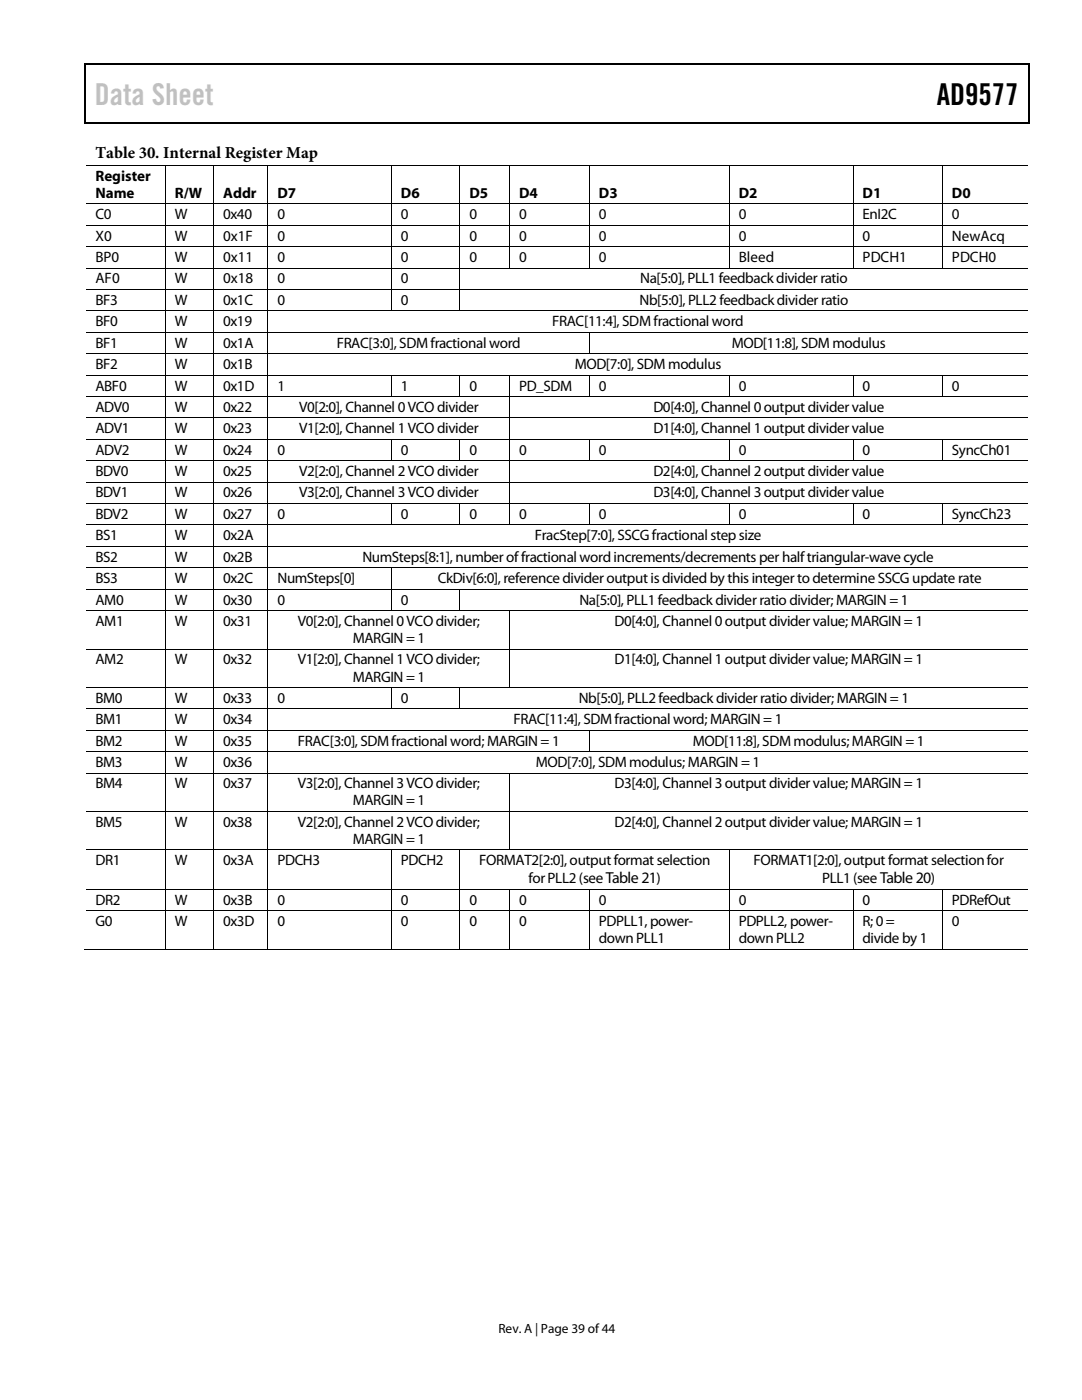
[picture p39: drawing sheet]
<svg xmlns="http://www.w3.org/2000/svg" width="216mm" height="279mm" viewBox="0 0 216 279" stroke-linecap="round" stroke-linejoin="round" font-family="sans-serif">
<defs><g id="words">
<text font-size="6" fill="#c1c1c1" x="18.9" y="20.9">Data Sheet</text>
<text font-size="6" x="186.9" y="20.9">AD9577</text>
<text font-size="3.3" x="19" y="31.6">Table 30. Internal Register Map</text>
<g font-size="3">
<text x="19" y="36">Register</text>
<text x="19" y="39.5">Name</text>
<text x="34.9" y="39.5">R/W</text>
<text x="44.5" y="39.5">Addr</text>
<text x="55.4" y="39.5">D7</text>
<text x="80" y="39.5">D6</text>
<text x="93.7" y="39.5">D5</text>
<text x="103.6" y="39.5">D4</text>
<text x="119.5" y="39.5">D3</text>
<text x="147.4" y="39.5">D2</text>
<text x="172.1" y="39.5">D1</text>
<text x="190" y="39.5">D0</text>
<text x="19" y="43.7">C0</text>
<text x="34.9" y="43.7">W</text>
<text x="44.5" y="43.7">0x40</text>
<text x="55.4" y="43.7">0</text>
<text x="80" y="43.7">0</text>
<text x="93.7" y="43.7">0</text>
<text x="103.6" y="43.7">0</text>
<text x="119.5" y="43.7">0</text>
<text x="147.4" y="43.7">0</text>
<text x="172.1" y="43.7">EnI2C</text>
<text x="189.9" y="43.7">0</text>
<text x="19" y="48">X0</text>
<text x="19" y="52.3">BP0</text>
<text x="34.9" y="52.3">W</text>
<text x="34.9" y="48">W</text>
<text x="44.5" y="52.3">0x11</text>
<text x="44.5" y="48">0x1F</text>
<text x="55.4" y="52.3">0</text>
<text x="55.4" y="48">0</text>
<text x="80" y="52.3">0</text>
<text x="80" y="48">0</text>
<text x="93.7" y="52.3">0</text>
<text x="93.7" y="48">0</text>
<text x="103.6" y="52.3">0</text>
<text x="103.6" y="48">0</text>
<text x="119.5" y="52.3">0</text>
<text x="119.5" y="48">0</text>
<text x="147.4" y="52.3">Bleed</text>
<text x="147.4" y="48">0</text>
<text x="172.1" y="52.3">PDCH1</text>
<text x="172.1" y="48">0</text>
<text x="189.9" y="52.3">PDCH0</text>
<text x="190" y="48">NewAcq</text>
<text x="19" y="56.6">AF0</text>
<text x="34.9" y="56.6">W</text>
<text x="44.5" y="56.6">0x18</text>
<text x="55.4" y="56.6">0</text>
<text x="80" y="56.6">0</text>
<text x="127.8" y="56.6">Na[5:0], PLL1 feedback divider ratio</text>
<text x="19" y="60.8">BF3</text>
<text x="19" y="65.1">BF0</text>
<text x="34.9" y="60.8">W</text>
<text x="34.9" y="65.1">W</text>
<text x="44.5" y="60.8">0x1C</text>
<text x="44.5" y="65.1">0x19</text>
<text x="55.4" y="60.8">0</text>
<text x="80" y="60.8">0</text>
<text x="110.2" y="65.1">FRAC[11:4], SDM fractional word</text>
<text x="127.6" y="60.8">Nb[5:0], PLL2 feedback divider ratio</text>
<text x="19" y="69.4">BF1</text>
<text x="34.9" y="69.4">W</text>
<text x="44.5" y="69.4">0x1A</text>
<text x="67.2" y="69.4">FRAC[3:0], SDM fractional word</text>
<text x="146" y="69.4">MOD[11:8], SDM modulus</text>
<text x="19" y="73.7">BF2</text>
<text x="19" y="77.9">ABF0</text>
<text x="34.9" y="77.9">W</text>
<text x="34.9" y="73.7">W</text>
<text x="44.5" y="77.9">0x1D</text>
<text x="44.5" y="73.7">0x1B</text>
<text x="55.4" y="77.9">1</text>
<text x="80" y="77.9">1</text>
<text x="93.7" y="77.9">0</text>
<text x="103.6" y="77.9">PD_SDM</text>
<text x="114.7" y="73.7">MOD[7:0], SDM modulus</text>
<text x="119.5" y="77.9">0</text>
<text x="147.4" y="77.9">0</text>
<text x="172.1" y="77.9">0</text>
<text x="189.9" y="77.9">0</text>
<text x="19" y="82.2">ADV0</text>
<text x="34.9" y="82.2">W</text>
<text x="44.5" y="82.2">0x22</text>
<text x="59.7" y="82.2">V0[2:0], Channel 0 VCO divider</text>
<text x="130.4" y="82.2">D0[4:0], Channel 0 output divider value</text>
<text x="19" y="86.5">ADV1</text>
<text x="34.9" y="86.5">W</text>
<text x="44.5" y="86.5">0x23</text>
<text x="59.7" y="86.5">V1[2:0], Channel 1 VCO divider</text>
<text x="130.4" y="86.5">D1[4:0], Channel 1 output divider value</text>
<text x="19" y="90.8">ADV2</text>
<text x="19" y="95">BDV0</text>
<text x="34.9" y="95">W</text>
<text x="34.9" y="90.8">W</text>
<text x="44.5" y="95">0x25</text>
<text x="44.5" y="90.8">0x24</text>
<text x="55.4" y="90.8">0</text>
<text x="59.7" y="95">V2[2:0], Channel 2 VCO divider</text>
<text x="80" y="90.8">0</text>
<text x="93.7" y="90.8">0</text>
<text x="103.6" y="90.8">0</text>
<text x="119.5" y="90.8">0</text>
<text x="130.4" y="95">D2[4:0], Channel 2 output divider value</text>
<text x="147.4" y="90.8">0</text>
<text x="172.1" y="90.8">0</text>
<text x="189.9" y="90.8">SyncCh01</text>
<text x="19" y="99.3">BDV1</text>
<text x="34.9" y="99.3">W</text>
<text x="44.5" y="99.3">0x26</text>
<text x="59.7" y="99.3">V3[2:0], Channel 3 VCO divider</text>
<text x="130.4" y="99.3">D3[4:0], Channel 3 output divider value</text>
<text x="19" y="103.5">BDV2</text>
<text x="19" y="107.8">BS1</text>
<text x="34.9" y="103.5">W</text>
<text x="34.9" y="107.8">W</text>
<text x="44.5" y="103.5">0x27</text>
<text x="44.5" y="107.8">0x2A</text>
<text x="55.4" y="103.5">0</text>
<text x="80" y="103.5">0</text>
<text x="93.7" y="103.5">0</text>
<text x="103.6" y="103.5">0</text>
<text x="106.7" y="107.8">FracStep[7:0], SSCG fractional step size</text>
<text x="119.5" y="103.5">0</text>
<text x="147.4" y="103.5">0</text>
<text x="172.1" y="103.5">0</text>
<text x="189.9" y="103.5">SyncCh23</text>
<text x="19" y="112.1">BS2</text>
<text x="34.9" y="112.1">W</text>
<text x="44.5" y="112.1">0x2B</text>
<text x="72.3" y="112.1">NumSteps[8:1], number of fractional word increments/decrements per half triangular-wave cycle</text>
<text x="19" y="116.4">BS3</text>
<text x="34.9" y="116.4">W</text>
<text x="44.5" y="116.4">0x2C</text>
<text x="55.4" y="116.4">NumSteps[0]</text>
<text x="87.4" y="116.4">CkDiv[6:0], reference divider output is divided by this integer to determine SSCG update rate</text>
<text x="19" y="120.7">AM0</text>
<text x="19" y="124.9">AM1</text>
<text x="34.9" y="120.7">W</text>
<text x="34.9" y="124.9">W</text>
<text x="44.5" y="120.7">0x30</text>
<text x="44.5" y="124.9">0x31</text>
<text x="55.4" y="120.7">0</text>
<text x="59.4" y="124.9">V0[2:0], Channel 0 VCO divider;</text>
<text x="80" y="120.7">0</text>
<text x="115.6" y="120.7">Na[5:0], PLL1feedback divider ratio divider; MARGIN = 1</text>
<text x="122.6" y="124.9">D0[4:0], Channel 0 output divider value; MARGIN = 1</text>
<text x="70.4" y="128.4">MARGIN = 1</text>
<text x="19" y="132.6">AM2</text>
<text x="34.9" y="132.6">W</text>
<text x="44.5" y="132.6">0x32</text>
<text x="59.4" y="132.6">V1[2:0], Channel 1 VCO divider;</text>
<text x="70.4" y="136">MARGIN = 1</text>
<text x="122.6" y="132.6">D1[4:0], Channel 1 output divider value; MARGIN = 1</text>
<text x="19" y="140.3">BM0</text>
<text x="34.9" y="140.3">W</text>
<text x="44.5" y="140.3">0x33</text>
<text x="55.4" y="140.3">0</text>
<text x="80" y="140.3">0</text>
<text x="115.5" y="140.3">Nb[5:0], PLL2 feedback divider ratio divider; MARGIN = 1</text>
<text x="19" y="144.5">BM1</text>
<text x="19" y="148.8">BM2</text>
<text x="34.9" y="144.5">W</text>
<text x="34.9" y="148.8">W</text>
<text x="44.5" y="144.5">0x34</text>
<text x="44.5" y="148.8">0x35</text>
<text x="59.4" y="148.8">FRAC[3:0], SDM fractional word; MARGIN = 1</text>
<text x="102.4" y="144.5">FRAC[11:4], SDM fractional word; MARGIN = 1</text>
<text x="138.3" y="148.8">MOD[11:8], SDM modulus; MARGIN = 1</text>
<text x="19" y="153.1">BM3</text>
<text x="34.9" y="153.1">W</text>
<text x="44.5" y="153.1">0x36</text>
<text x="106.9" y="153.1">MOD[7:0], SDM modulus; MARGIN = 1</text>
<text x="19" y="157.4">BM4</text>
<text x="34.9" y="157.4">W</text>
<text x="44.5" y="157.4">0x37</text>
<text x="59.4" y="157.4">V3[2:0], Channel 3 VCO divider;</text>
<text x="70.4" y="160.7">MARGIN = 1</text>
<text x="122.6" y="157.4">D3[4:0], Channel 3 output divider value; MARGIN = 1</text>
<text x="19" y="165">BM5</text>
<text x="34.9" y="165">W</text>
<text x="44.5" y="165">0x38</text>
<text x="59.4" y="165">V2[2:0], Channel 2 VCO divider;</text>
<text x="122.6" y="165">D2[4:0], Channel 2 output divider value; MARGIN = 1</text>
<text x="19" y="172.7">DR1</text>
<text x="34.9" y="172.7">W</text>
<text x="44.5" y="172.7">0x3A</text>
<text x="55.4" y="172.7">PDCH3</text>
<text x="70.4" y="168.4">MARGIN = 1</text>
<text x="80" y="172.7">PDCH2</text>
<text x="95.6" y="172.7">FORMAT2[2:0], output format selection</text>
<text x="150.4" y="172.7">FORMAT1[2:0], output format selection for</text>
<text x="105.5" y="176.3">for PLL2 (seeTable21)</text>
<text x="164" y="176.3">PLL1 (seeTable20)</text>
<text x="19" y="180.6">DR2</text>
<text x="19" y="184.8">G0</text>
<text x="34.9" y="180.6">W</text>
<text x="34.9" y="184.8">W</text>
<text x="44.5" y="180.6">0x3B</text>
<text x="44.5" y="184.8">0x3D</text>
<text x="55.4" y="184.8">0</text>
<text x="55.4" y="180.6">0</text>
<text x="80" y="184.8">0</text>
<text x="80" y="180.6">0</text>
<text x="93.7" y="184.8">0</text>
<text x="93.7" y="180.6">0</text>
<text x="103.6" y="184.8">0</text>
<text x="103.6" y="180.6">0</text>
<text x="119.5" y="184.8">PDPLL1, power-</text>
<text x="119.5" y="180.6">0</text>
<text x="147.4" y="184.8">PDPLL2, power-</text>
<text x="147.4" y="180.6">0</text>
<text x="172.1" y="184.8">R; 0 =</text>
<text x="172.1" y="180.6">0</text>
<text x="189.9" y="184.8">0</text>
<text x="190" y="180.6">PDRefOut</text>
<text x="119.5" y="188.2">down PLL1</text>
<text x="147.4" y="188.2">down PLL2</text>
<text x="172.1" y="188.2">divide by 1</text>
</g>
<text font-size="2.7" x="99.4" y="266">Rev. A | Page 39 of44</text>
</g></defs>
<g fill="#000">
<path d="M16.9 12.7h.2v1h-.2zM16.9 12.7h.2v.3h-.2zM82.5 12.7h.3v.3h-.3zM205.1 12.7h.3v1h-.3zM205.1 12.7h.3v.3h-.3zM16.9 24.4h.2v.2h-.2zM32.9 32.9h.2v.1h-.2zM42.5 32.9h.2v.1h-.2zM53.4 32.9h.2v.1h-.2zM78 32.9h.2v.1h-.2zM82.3 24.4h.2v.2h-.2zM91.7 32.9h.2v.1h-.2z"/>
<path d="M101.6 32.9h.2v.1h-.2zM117.5 32.9h.2v.1h-.2zM145.4 32.9h.2v.1h-.2zM170.1 32.9h.2v.1h-.2zM188 32.9h.1v.1h-.1zM205.1 24.4h.3v.2h-.3zM32.9 40.6h.2v.2h-.2zM32.9 44.9h.2v.1h-.2zM32.9 49.1h.2v.2h-.2zM32.9 53.4h.2v.2h-.2zM32.9 57.7h.2v.2h-.2zM42.5 40.6h.2v.2h-.2z"/>
<path d="M42.5 44.9h.2v.1h-.2zM42.5 49.1h.2v.2h-.2zM42.5 53.4h.2v.2h-.2zM42.5 57.7h.2v.2h-.2zM53.4 40.6h.2v.2h-.2zM53.4 44.9h.2v.1h-.2zM53.4 49.1h.2v.2h-.2zM53.4 53.4h.2v.2h-.2zM53.4 57.7h.2v.2h-.2zM78 40.6h.2v.2h-.2zM78 44.9h.2v.1h-.2zM78 49.1h.2v.2h-.2z"/>
<path d="M78 53.4h.2v.2h-.2zM78 57.7h.2v.2h-.2zM91.7 40.6h.2v.2h-.2zM91.7 44.9h.2v.1h-.2zM91.7 49.1h.2v.2h-.2zM91.7 53.4h.2v.2h-.2zM91.7 57.7h.2v.2h-.2zM101.6 40.6h.2v.2h-.2zM101.6 44.9h.2v.1h-.2zM101.6 49.1h.2v.2h-.2zM101.6 53.4h.2v.2h-.2zM117.5 40.6h.2v.2h-.2z"/>
<path d="M117.5 44.9h.2v.1h-.2zM117.5 49.1h.2v.2h-.2zM117.5 53.4h.2v.2h-.2zM145.4 40.6h.2v.2h-.2zM145.4 44.9h.2v.1h-.2zM145.4 49.1h.2v.2h-.2zM145.4 53.4h.2v.2h-.2zM170.1 40.6h.2v.2h-.2zM170.1 44.9h.2v.1h-.2zM170.1 49.1h.2v.2h-.2zM170.1 53.4h.2v.2h-.2zM188 40.6h.1v.2h-.1z"/>
<path d="M188 44.9h.1v.1h-.1zM188 49.1h.1v.2h-.1zM188 53.4h.1v.2h-.1zM32.9 62h.2v.1h-.2zM32.9 66.3h.2v.1h-.2zM32.9 70.5h.2v.2h-.2zM32.9 74.8h.2v.2h-.2zM32.9 79.1h.2v.1h-.2zM42.5 62h.2v.1h-.2zM42.5 66.3h.2v.1h-.2zM42.5 70.5h.2v.2h-.2zM42.5 74.8h.2v.2h-.2z"/>
<path d="M42.5 79.1h.2v.1h-.2zM53.4 62h.2v.1h-.2zM53.4 66.3h.2v.1h-.2zM53.4 70.5h.2v.2h-.2zM53.4 74.8h.2v.2h-.2zM53.4 79.1h.2v.1h-.2zM78 62h.2v.1h-.2zM78 74.8h.2v.2h-.2zM78 79.1h.2v.1h-.2zM91.7 62h.2v.1h-.2zM91.7 74.8h.2v.2h-.2zM91.7 79.1h.2v.1h-.2z"/>
<path d="M101.6 74.8h.2v.2h-.2zM101.6 79.1h.2v.1h-.2zM117.5 66.3h.2v.1h-.2zM117.5 70.5h.2v.2h-.2zM117.5 74.8h.2v.2h-.2zM117.5 79.1h.2v.1h-.2zM145.4 74.8h.2v.2h-.2zM145.4 79.1h.2v.1h-.2zM170.1 74.8h.2v.2h-.2zM170.1 79.1h.2v.1h-.2zM188 74.8h.1v.2h-.1zM188 79.1h.1v.1h-.1z"/>
<path d="M32.9 83.3h.2v.2h-.2zM32.9 87.6h.2v.2h-.2zM32.9 91.9h.2v.1h-.2zM32.9 96.1h.2v.2h-.2zM42.5 83.3h.2v.2h-.2zM42.5 87.6h.2v.2h-.2zM42.5 91.9h.2v.1h-.2zM42.5 96.1h.2v.2h-.2zM53.4 83.3h.2v.2h-.2zM53.4 87.6h.2v.2h-.2zM53.4 91.9h.2v.1h-.2zM53.4 96.1h.2v.2h-.2z"/>
<path d="M78 87.6h.2v.2h-.2zM78 91.9h.2v.1h-.2zM91.7 87.6h.2v.2h-.2zM91.7 91.9h.2v.1h-.2zM101.6 83.3h.2v.2h-.2zM101.6 87.6h.2v.2h-.2zM101.6 91.9h.2v.1h-.2zM101.6 96.1h.2v.2h-.2zM117.5 87.6h.2v.2h-.2zM117.5 91.9h.2v.1h-.2zM145.4 87.6h.2v.2h-.2zM145.4 91.9h.2v.1h-.2z"/>
<path d="M170.1 87.6h.2v.2h-.2zM170.1 91.9h.2v.1h-.2zM188 87.6h.1v.2h-.1zM188 91.9h.1v.1h-.1zM32.9 100.4h.2v.2h-.2zM32.9 104.7h.2v.2h-.2zM32.9 109h.2v.1h-.2zM32.9 113.2h.2v.2h-.2zM32.9 117.5h.2v.2h-.2zM42.5 100.4h.2v.2h-.2zM42.5 104.7h.2v.2h-.2zM42.5 109h.2v.1h-.2z"/>
<path d="M42.5 113.2h.2v.2h-.2zM42.5 117.5h.2v.2h-.2zM53.4 100.4h.2v.2h-.2zM53.4 104.7h.2v.2h-.2zM53.4 109h.2v.1h-.2zM53.4 113.2h.2v.2h-.2zM53.4 117.5h.2v.2h-.2zM78 100.4h.2v.2h-.2zM78 104.7h.2v.2h-.2zM78 113.2h.2v.2h-.2zM78 117.5h.2v.2h-.2zM91.7 100.4h.2v.2h-.2z"/>
<path d="M91.7 104.7h.2v.2h-.2zM91.7 117.5h.2v.2h-.2zM101.6 100.4h.2v.2h-.2zM101.6 104.7h.2v.2h-.2zM117.5 100.4h.2v.2h-.2zM117.5 104.7h.2v.2h-.2zM145.4 100.4h.2v.2h-.2zM145.4 104.7h.2v.2h-.2zM170.1 100.4h.2v.2h-.2zM170.1 104.7h.2v.2h-.2zM188 100.4h.1v.2h-.1zM188 104.7h.1v.2h-.1z"/>
<path d="M32.9 121.8h.2v.2h-.2zM32.9 129.5h.2v.1h-.2zM32.9 137.1h.2v.2h-.2zM42.5 121.8h.2v.2h-.2zM42.5 129.5h.2v.1h-.2zM42.5 137.1h.2v.2h-.2zM53.4 121.8h.2v.2h-.2zM53.4 129.5h.2v.1h-.2zM53.4 137.1h.2v.2h-.2zM78 121.8h.2v.2h-.2zM78 137.1h.2v.2h-.2zM91.7 121.8h.2v.2h-.2z"/>
<path d="M91.7 137.1h.2v.2h-.2zM101.6 121.8h.2v.2h-.2zM101.6 129.5h.2v.1h-.2zM101.6 137.1h.2v.2h-.2zM32.9 141.4h.2v.2h-.2zM32.9 145.7h.2v.1h-.2zM32.9 149.9h.2v.2h-.2zM32.9 154.2h.2v.2h-.2zM42.5 141.4h.2v.2h-.2zM42.5 145.7h.2v.1h-.2zM42.5 149.9h.2v.2h-.2zM42.5 154.2h.2v.2h-.2z"/>
<path d="M53.4 141.4h.2v.2h-.2zM53.4 145.7h.2v.1h-.2zM53.4 149.9h.2v.2h-.2zM53.4 154.2h.2v.2h-.2zM78 141.4h.2v.2h-.2zM91.7 141.4h.2v.2h-.2zM101.6 154.2h.2v.2h-.2zM117.5 145.7h.2v.1h-.2zM117.5 149.9h.2v.2h-.2zM32.9 161.9h.2v.2h-.2zM32.9 169.5h.2v.2h-.2zM32.9 177.4h.2v.2h-.2z"/>
<path d="M42.5 161.9h.2v.2h-.2zM42.5 169.5h.2v.2h-.2zM42.5 177.4h.2v.2h-.2zM53.4 161.9h.2v.2h-.2zM53.4 169.5h.2v.2h-.2zM53.4 177.4h.2v.2h-.2zM78 169.5h.2v.2h-.2zM78 177.4h.2v.2h-.2zM91.7 169.5h.2v.2h-.2zM91.7 177.4h.2v.2h-.2zM101.6 161.9h.2v.2h-.2zM101.6 169.5h.2v.2h-.2z"/>
<path d="M101.6 177.4h.2v.2h-.2zM117.5 177.4h.2v.2h-.2zM145.4 169.5h.2v.2h-.2zM145.4 177.4h.2v.2h-.2zM170.1 177.4h.2v.2h-.2zM188 177.4h.1v.2h-.1zM32.9 181.7h.2v.2h-.2zM32.9 189.4h.2v.1h-.2zM42.5 181.7h.2v.2h-.2zM42.5 189.4h.2v.1h-.2zM53.4 181.7h.2v.2h-.2zM53.4 189.4h.2v.1h-.2z"/>
<path d="M78 181.7h.2v.2h-.2zM78 189.4h.2v.1h-.2zM91.7 181.7h.2v.2h-.2zM91.7 189.4h.2v.1h-.2zM101.6 181.7h.2v.2h-.2zM101.6 189.4h.2v.1h-.2zM117.5 181.7h.2v.2h-.2zM117.5 189.4h.2v.1h-.2zM145.4 181.7h.2v.2h-.2zM145.4 189.4h.2v.1h-.2zM170.1 181.7h.2v.2h-.2zM170.1 189.4h.2v.1h-.2z"/>
<path d="M188 181.7h.1v.2h-.1zM188 189.4h.1v.1h-.1z"/>
</g>
<path d="M17 13.7v10.7M17.1 12.8h65.4M82.8 12.8h122.3M205.2 13.7v10.7M17.1 24.5h188" fill="none" stroke="#000" stroke-width=".25"/>
<g fill="none" stroke="#000" stroke-width=".2">
<path d="M17.1 32.9h15.8M33 33v7.6M33.1 32.9h9.4M42.6 33v7.6M42.7 32.9h10.7M53.5 33v7.6M53.6 32.9h24.4M78.1 33v7.6M78.2 32.9h13.5M91.8 33v7.6M91.9 32.9h9.7M101.7 33v7.6"/>
<path d="M101.8 32.9h15.7M117.6 33v7.6M117.7 32.9h27.7M145.5 33v7.6M145.6 32.9h24.5M170.2 33v7.6M170.3 32.9h17.7M188 33v7.6M188.1 32.9h17M17.1 40.7h15.8M17.1 45h15.8M17.1 49.2h15.8"/>
<path d="M17.1 53.5h15.8M17.1 57.8h15.8M33 40.8v4.1M33 45v4.1M33 49.3v4.1M33 53.6v4.1M33 57.9v4.1M33.1 40.7h9.4M33.1 45h9.4M33.1 49.2h9.4M33.1 53.5h9.4M33.1 57.8h9.4"/>
<path d="M42.6 40.8v4.1M42.6 45v4.1M42.6 49.3v4.1M42.6 53.6v4.1M42.6 57.9v4.1M42.7 40.7h10.7M42.7 45h10.7M42.7 49.2h10.7M42.7 53.5h10.7M42.7 57.8h10.7M53.5 40.8v4.1M53.5 45v4.1"/>
<path d="M53.5 49.3v4.1M53.5 53.6v4.1M53.5 57.9v4.1M53.6 40.7h24.4M53.6 45h24.4M53.6 49.2h24.4M53.6 53.5h24.4M53.6 57.8h24.4M78.1 40.8v4.1M78.1 45v4.1M78.1 49.3v4.1M78.1 53.6v4.1"/>
<path d="M78.1 57.9v4.1M78.2 40.7h13.5M78.2 45h13.5M78.2 49.2h13.5M78.2 53.5h13.5M78.2 57.8h13.5M91.8 40.8v4.1M91.8 45v4.1M91.8 49.3v4.1M91.8 53.6v4.1M91.8 57.9v4.1M91.9 40.7h9.7"/>
<path d="M91.9 45h9.7M91.9 49.2h9.7M91.9 53.5h9.7M91.9 57.8h113.2M101.7 40.8v4.1M101.7 45v4.1M101.7 49.3v4.1M101.8 40.7h15.7M101.8 45h15.7M101.8 49.2h15.7M101.8 53.5h15.7M117.6 40.8v4.1"/>
<path d="M117.6 45v4.1M117.6 49.3v4.1M117.7 40.7h27.7M117.7 45h27.7M117.7 49.2h27.7M117.7 53.5h27.7M145.5 40.8v4.1M145.5 45v4.1M145.5 49.3v4.1M145.6 40.7h24.5M145.6 45h24.5M145.6 49.2h24.5"/>
<path d="M145.6 53.5h24.5M170.2 40.8v4.1M170.2 45v4.1M170.2 49.3v4.1M170.3 40.7h17.7M170.3 45h17.7M170.3 49.2h17.7M170.3 53.5h17.7M188 40.8v4.1M188 45v4.1M188 49.3v4.1M188.1 40.7h17"/>
<path d="M188.1 45h17M188.1 49.2h17M188.1 53.5h17M17.1 62.1h15.8M17.1 66.3h15.8M17.1 70.6h15.8M17.1 74.9h15.8M17.1 79.2h15.8M33 62.1v4.2M33 66.4v4.1M33 70.7v4.1M33 75v4.1"/>
<path d="M33 79.2v4.1M33.1 62.1h9.4M33.1 66.3h9.4M33.1 70.6h9.4M33.1 74.9h9.4M33.1 79.2h9.4M42.6 62.1v4.2M42.6 66.4v4.1M42.6 70.7v4.1M42.6 75v4.1M42.6 79.2v4.1M42.7 62.1h10.7"/>
<path d="M42.7 66.3h10.7M42.7 70.6h10.7M42.7 74.9h10.7M42.7 79.2h10.7M53.5 62.1v4.2M53.5 66.4v4.1M53.5 70.7v4.1M53.5 75v4.1M53.5 79.2v4.1M53.6 62.1h24.4M53.6 66.3h63.9M53.6 70.6h63.9"/>
<path d="M53.6 74.9h24.4M53.6 79.2h24.4M78.1 75v4.1M78.2 62.1h13.5M78.2 74.9h13.5M78.2 79.2h13.5M91.8 75v4.1M91.9 62.1h113.2M91.9 74.9h9.7M91.9 79.2h9.7M101.7 75v4.1M101.7 79.2v4.1"/>
<path d="M101.8 74.9h15.7M101.8 79.2h15.7M117.6 66.4v4.1M117.6 75v4.1M117.7 66.3h87.4M117.7 70.6h87.4M117.7 74.9h27.7M117.7 79.2h27.7M145.5 75v4.1M145.6 74.9h24.5M145.6 79.2h24.5M170.2 75v4.1"/>
<path d="M170.3 74.9h17.7M170.3 79.2h17.7M188 75v4.1M188.1 74.9h17M188.1 79.2h17M17.1 83.4h15.8M17.1 87.7h15.8M17.1 91.9h15.8M17.1 96.2h15.8M33 83.5v4.1M33 87.8v4.1M33 92v4.1"/>
<path d="M33 96.3v4.1M33.1 83.4h9.4M33.1 87.7h9.4M33.1 91.9h9.4M33.1 96.2h9.4M42.6 83.5v4.1M42.6 87.8v4.1M42.6 92v4.1M42.6 96.3v4.1M42.7 83.4h10.7M42.7 87.7h10.7M42.7 91.9h10.7"/>
<path d="M42.7 96.2h10.7M53.5 83.5v4.1M53.5 87.8v4.1M53.5 92v4.1M53.5 96.3v4.1M53.6 83.4h48M53.6 87.7h24.4M53.6 91.9h24.4M53.6 96.2h48M78.1 87.8v4.1M78.2 87.7h13.5M78.2 91.9h13.5"/>
<path d="M91.8 87.8v4.1M91.9 87.7h9.7M91.9 91.9h9.7M101.7 83.5v4.1M101.7 87.8v4.1M101.7 92v4.1M101.7 96.3v4.1M101.8 83.4h103.3M101.8 87.7h15.7M101.8 91.9h15.7M101.8 96.2h103.3M117.6 87.8v4.1"/>
<path d="M117.7 87.7h27.7M117.7 91.9h27.7M145.5 87.8v4.1M145.6 87.7h24.5M145.6 91.9h24.5M170.2 87.8v4.1M170.3 87.7h17.7M170.3 91.9h17.7M188 87.8v4.1M188.1 87.7h17M188.1 91.9h17M17.1 100.5h15.8"/>
<path d="M17.1 104.8h15.8M17.1 109.1h15.8M17.1 113.3h15.8M17.1 117.6h15.8M33 100.6v4.1M33 104.9v4.1M33 109.1v4.1M33 113.4v4.1M33 117.7v4.1M33.1 100.5h9.4M33.1 104.8h9.4M33.1 109.1h9.4"/>
<path d="M33.1 113.3h9.4M33.1 117.6h9.4M42.6 100.6v4.1M42.6 104.9v4.1M42.6 109.1v4.1M42.6 113.4v4.1M42.6 117.7v4.1M42.7 100.5h10.7M42.7 104.8h10.7M42.7 109.1h10.7M42.7 113.3h10.7M42.7 117.6h10.7"/>
<path d="M53.5 100.6v4.1M53.5 104.9v4.1M53.5 109.1v4.1M53.5 113.4v4.1M53.5 117.7v4.1M53.6 100.5h24.4M53.6 104.8h24.4M53.6 109.1h151.5M53.6 113.3h24.4M53.6 117.6h24.4M78.1 100.6v4.1M78.1 113.4v4.1"/>
<path d="M78.1 117.7v4.1M78.2 100.5h13.5M78.2 104.8h13.5M78.2 113.3h126.9M78.2 117.6h13.5M91.8 100.6v4.1M91.8 117.7v4.1M91.9 100.5h9.7M91.9 104.8h9.7M91.9 117.6h113.2M101.7 100.6v4.1M101.8 100.5h15.7"/>
<path d="M101.8 104.8h15.7M117.6 100.6v4.1M117.7 100.5h27.7M117.7 104.8h27.7M145.5 100.6v4.1M145.6 100.5h24.5M145.6 104.8h24.5M170.2 100.6v4.1M170.3 100.5h17.7M170.3 104.8h17.7M188 100.6v4.1M188.1 100.5h17"/>
<path d="M188.1 104.8h17M17.1 121.9h15.8M17.1 129.5h15.8M17.1 137.2h15.8M33 122v7.5M33 129.6v7.5M33 137.3v4.1M33.1 121.9h9.4M33.1 129.5h9.4M33.1 137.2h9.4M42.6 122v7.5M42.6 129.6v7.5"/>
<path d="M42.6 137.3v4.1M42.7 121.9h10.7M42.7 129.5h10.7M42.7 137.2h10.7M53.5 122v7.5M53.5 129.6v7.5M53.5 137.3v4.1M53.6 121.9h24.4M53.6 129.5h48M53.6 137.2h24.4M78.1 137.3v4.1M78.2 121.9h13.5"/>
<path d="M78.2 137.2h13.5M91.8 137.3v4.1M91.9 121.9h9.7M91.9 137.2h9.7M101.7 122v7.5M101.7 129.6v7.5M101.8 121.9h103.3M101.8 129.5h103.3M101.8 137.2h103.3M17.1 141.5h15.8M17.1 145.8h15.8M17.1 150h15.8"/>
<path d="M17.1 154.3h15.8M33 141.6v4.1M33 145.8v4.1M33 150.1v4.1M33 154.4v7.5M33.1 141.5h9.4M33.1 145.8h9.4M33.1 150h9.4M33.1 154.3h9.4M42.6 141.6v4.1M42.6 145.8v4.1M42.6 150.1v4.1"/>
<path d="M42.6 154.4v7.5M42.7 141.5h10.7M42.7 145.8h10.7M42.7 150h10.7M42.7 154.3h10.7M53.5 141.6v4.1M53.5 145.8v4.1M53.5 150.1v4.1M53.5 154.4v7.5M53.6 141.5h24.4M53.6 145.8h63.9M53.6 150h63.9"/>
<path d="M53.6 154.3h48M78.2 141.5h13.5M91.9 141.5h113.2M101.7 154.4v7.5M101.8 154.3h103.3M117.6 145.8v4.1M117.7 145.8h87.4M117.7 150h87.4M17.1 162h15.8M17.1 169.6h15.8M17.1 177.5h15.8M33 162.1v7.4"/>
<path d="M33 169.7v7.7M33 177.6v4.1M33.1 162h9.4M33.1 169.6h9.4M33.1 177.5h9.4M42.6 162.1v7.4M42.6 169.7v7.7M42.6 177.6v4.1M42.7 162h10.7M42.7 169.6h10.7M42.7 177.5h10.7M53.5 162.1v7.4"/>
<path d="M53.5 169.7v7.7M53.5 177.6v4.1M53.6 162h48M53.6 169.6h24.4M53.6 177.5h24.4M78.1 169.7v7.7M78.1 177.6v4.1M78.2 169.6h13.5M78.2 177.5h13.5M91.8 169.7v7.7M91.8 177.6v4.1M91.9 169.6h9.7"/>
<path d="M91.9 177.5h9.7M101.7 162.1v7.4M101.7 177.6v4.1M101.8 162h103.3M101.8 169.6h43.6M101.8 177.5h15.7M117.6 177.6v4.1M117.7 177.5h27.7M145.5 169.7v7.7M145.5 177.6v4.1M145.6 169.6h59.5M145.6 177.5h24.5"/>
<path d="M170.2 177.6v4.1M170.3 177.5h17.7M188 177.6v4.1M188.1 177.5h17M16.9 189.4h16M17.1 181.8h15.8M33 181.9v7.5M33.1 181.8h9.4M33.1 189.4h9.4M42.6 181.9v7.5M42.7 181.8h10.7M42.7 189.4h10.7"/>
<path d="M53.5 181.9v7.5M53.6 181.8h24.4M53.6 189.4h24.4M78.1 181.9v7.5M78.2 181.8h13.5M78.2 189.4h13.5M91.8 181.9v7.5M91.9 181.8h9.7M91.9 189.4h9.7M101.7 181.9v7.5M101.8 181.8h15.7M101.8 189.4h15.7"/>
<path d="M117.6 181.9v7.5M117.7 181.8h27.7M117.7 189.4h27.7M145.5 181.9v7.5M145.6 181.8h24.5M145.6 189.4h24.5M170.2 181.9v7.5M170.3 181.8h17.7M170.3 189.4h17.7M188 181.9v7.5M188.1 181.8h17M188.1 189.4h17"/>
</g>
<use href="#words"/>
</svg>
